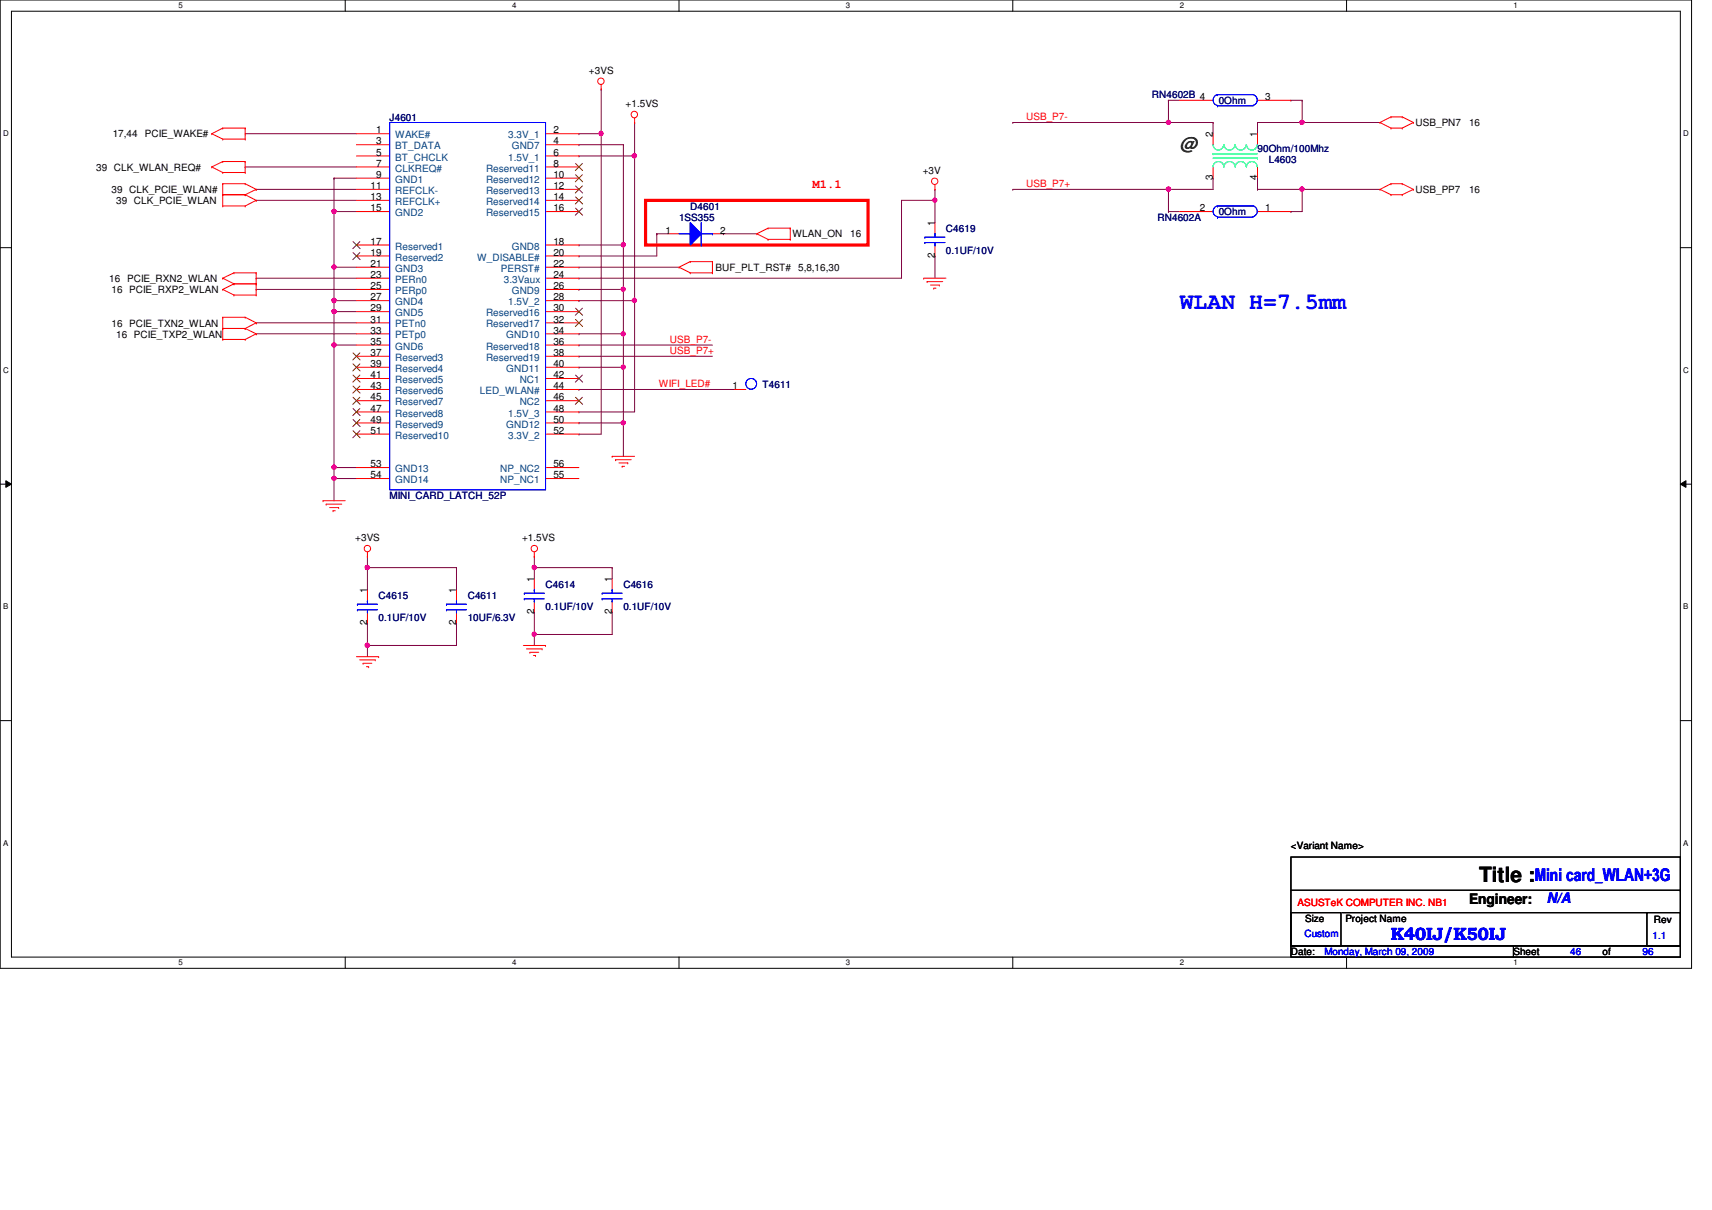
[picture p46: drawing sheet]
<svg xmlns="http://www.w3.org/2000/svg" width="297mm" height="210mm" viewBox="0 0 297 210" stroke-linecap="round" stroke-linejoin="round" font-family="sans-serif">
<defs><g id="words">
<text font-size="4" fill="#00f" x="204.7" y="53.6">WLAN H=7.5mm</text>
<text font-size="3.6" x="256.6" y="153">Title :</text>
<text font-size="3" fill="#008000" x="204.7" y="26">@</text>
<g font-size="3" fill="#00f">
<text x="266.3" y="152.9">Mini card_WLAN+3G</text>
<text x="241.3" y="163.1">K40IJ/K50IJ</text>
</g>
<text font-size="2.5" x="254.9" y="156.8">Engineer:</text>
<text font-size="2.5" fill="#00f" x="268.4" y="156.7">N/A</text>
<text font-size="2.1" fill="#f00" x="141" y="32.6">M1.1</text>
<g font-size="1.7">
<text x="102.2" y="12.8">+3VS</text>
<text x="219.5" y="17.4">3</text>
<text x="19.6" y="23.8">17,44</text>
<text x="25.1" y="23.8">PCIE_WAKE#</text>
<text x="65.3" y="23.2">1</text>
<text x="96" y="23.2">2</text>
<text x="108.5" y="18.6">+1.5VS</text>
<text x="210.4" y="23.7" transform="rotate(-90 210.4 23.7)">2</text>
<text x="218.1" y="23.7" transform="rotate(-90 218.1 23.7)">1</text>
<text x="245.6" y="21.9">USB_PN7</text>
<text x="254.9" y="21.9">16</text>
<text x="16.7" y="29.6">39 CLK_WLAN_REQ#</text>
<text x="65.3" y="25.1">3</text>
<text x="65.3" y="27">5</text>
<text x="65.3" y="28.9">7</text>
<text x="96" y="25.1">4</text>
<text x="96" y="27">6</text>
<text x="96" y="28.9">8</text>
<text x="19.3" y="33.5">39 CLK_PCIE_WLAN#</text>
<text x="20.1" y="35.4">39 CLK_PCIE_WLAN</text>
<text x="64.3" y="32.8">11</text>
<text x="64.3" y="34.7">13</text>
<text x="65.3" y="30.9">9</text>
<text x="96" y="30.9">10</text>
<text x="96" y="32.8">12</text>
<text x="96" y="34.7">14</text>
<text x="160.1" y="30.2">+3V</text>
<text x="210.4" y="31.3" transform="rotate(-90 210.4 31.3)">3</text>
<text x="218.1" y="31.3" transform="rotate(-90 218.1 31.3)">4</text>
<text x="245.6" y="33.5">USB_PP7</text>
<text x="254.9" y="33.5">16</text>
<text x="64.3" y="36.7">15</text>
<text x="96" y="36.7">16</text>
<text x="115.5" y="40.5">1</text>
<text x="125" y="40.5">2</text>
<text x="137.5" y="41.2">WLAN_ON</text>
<text x="147.5" y="41.2">16</text>
<text x="162.2" y="39.2" transform="rotate(-90 162.2 39.2)">1</text>
<text x="208.1" y="36.7">2</text>
<text x="219.5" y="36.7">1</text>
<text x="64.3" y="42.5">17</text>
<text x="64.3" y="44.4">19</text>
<text x="64.3" y="46.3">21</text>
<text x="96" y="42.5">18</text>
<text x="96" y="44.4">20</text>
<text x="96" y="46.3">22</text>
<text x="124.2" y="47">BUF_PLT_RST# 5,8,16,30</text>
<text x="162.2" y="44.8" transform="rotate(-90 162.2 44.8)">2</text>
<text x="19" y="48.9">16 PCIE_RXN2_WLAN</text>
<text x="19.3" y="50.8">16 PCIE_RXP2_WLAN</text>
<text x="64.3" y="48.2">23</text>
<text x="64.3" y="50.2">25</text>
<text x="64.3" y="52.1">27</text>
<text x="96" y="48.2">24</text>
<text x="96" y="50.2">26</text>
<text x="96" y="52.1">28</text>
<text x="19.3" y="56.6">16 PCIE_TXN2_WLAN</text>
<text x="20.1" y="58.6">16 PCIE_TXP2_WLAN</text>
<text x="64.3" y="54">29</text>
<text x="64.3" y="56">31</text>
<text x="64.3" y="57.9">33</text>
<text x="64.3" y="59.8">35</text>
<text x="96" y="54">30</text>
<text x="96" y="56">32</text>
<text x="96" y="57.9">34</text>
<text x="96" y="59.8">36</text>
<text x="64.3" y="61.8">37</text>
<text x="64.3" y="63.7">39</text>
<text x="64.3" y="65.6">41</text>
<text x="96" y="61.8">38</text>
<text x="96" y="63.7">40</text>
<text x="96" y="65.6">42</text>
<text x="64.3" y="67.5">43</text>
<text x="64.3" y="69.5">45</text>
<text x="64.3" y="71.4">47</text>
<text x="96" y="67.5">44</text>
<text x="96" y="69.5">46</text>
<text x="96" y="71.4">48</text>
<text x="127.1" y="67.5">1</text>
<text x="64.3" y="73.3">49</text>
<text x="64.3" y="75.3">51</text>
<text x="96" y="73.3">50</text>
<text x="96" y="75.3">52</text>
<text x="64.3" y="81.1">53</text>
<text x="64.3" y="83">54</text>
<text x="96" y="81.1">56</text>
<text x="96" y="83">55</text>
<text x="61.6" y="93.9">+3VS</text>
<text x="90.6" y="93.9">+1.5VS</text>
<text x="92.7" y="101" transform="rotate(-90 92.7 101)">1</text>
<text x="106.2" y="101" transform="rotate(-90 106.2 101)">1</text>
<text x="63.7" y="102.9" transform="rotate(-90 63.7 102.9)">1</text>
<text x="79.2" y="102.9" transform="rotate(-90 79.2 102.9)">1</text>
<text x="92.7" y="106.6" transform="rotate(-90 92.7 106.6)">2</text>
<text x="106.2" y="106.6" transform="rotate(-90 106.2 106.6)">2</text>
<text x="63.7" y="108.5" transform="rotate(-90 63.7 108.5)">2</text>
<text x="79.2" y="108.5" transform="rotate(-90 79.2 108.5)">2</text>
<text x="224" y="147.4">&lt;Variant Name&gt;</text>
<text x="226.5" y="159.9">Size</text>
<text x="233.4" y="159.9">Project Name</text>
<text x="286.9" y="160.1">Rev</text>
<text x="224" y="165.7">Date:</text>
<text x="262.6" y="165.7">Sheet</text>
<text x="278" y="165.7">of</text>
</g>
<g font-size="1.7" fill="#000080">
<text x="199.9" y="17.1">RN4602B 4</text>
<text x="67.6" y="20.9">J4601</text>
<text x="211.5" y="18">0Ohm</text>
<text x="218.2" y="26.3">90Ohm/100Mhz</text>
<text x="220.1" y="28.3">L4603</text>
<text x="117.8" y="38.3">1SS355</text>
<text x="119.8" y="36.4">D4601</text>
<text x="164.1" y="40.2">C4619</text>
<text x="200.8" y="38.3">RN4602A</text>
<text x="211.5" y="37.3">0Ohm</text>
<text x="164.1" y="44.1">0.1UF/10V</text>
<text x="132.3" y="67.3">T4611</text>
<text x="67.6" y="86.6">MINI_CARD_LATCH_52P</text>
<text x="65.7" y="103.9">C4615</text>
<text x="65.7" y="107.8">0.1UF/10V</text>
<text x="81.1" y="103.9">C4611</text>
<text x="81.1" y="107.8">10UF/6.3V</text>
<text x="94.7" y="102">C4614</text>
<text x="94.7" y="105.9">0.1UF/10V</text>
<text x="108.2" y="102">C4616</text>
<text x="108.2" y="105.9">0.1UF/10V</text>
</g>
<g font-size="1.7" fill="#f00">
<text x="178.1" y="20.9">USB_P7-</text>
<text x="178.1" y="32.5">USB_P7+</text>
<text x="116.2" y="59.5">USB_P7-</text>
<text x="116.2" y="61.4">USB_P7+</text>
<text x="114.3" y="67.2">WIFI_LED#</text>
<text x="225.1" y="157.2">ASUSTeK COMPUTER INC. NB1</text>
</g>
<g font-size="1.7" fill="#004080">
<text x="68.6" y="24">WAKE#</text>
<text x="68.6" y="25.9">BT_DATA</text>
<text x="68.6" y="27.9">BT_CHCLK</text>
<text x="68.6" y="29.8">CLKREQ#</text>
<text x="84.3" y="29.8">Reserved11</text>
<text x="88.2" y="24">3.3V_1</text>
<text x="88.2" y="27.9">1.5V_1</text>
<text x="88.8" y="25.9">GND7</text>
<text x="68.6" y="31.7">GND1</text>
<text x="68.6" y="33.7">REFCLK-</text>
<text x="68.6" y="35.6">REFCLK+</text>
<text x="84.3" y="31.7">Reserved12</text>
<text x="84.3" y="33.7">Reserved13</text>
<text x="84.3" y="35.6">Reserved14</text>
<text x="68.6" y="37.5">GND2</text>
<text x="84.3" y="37.5">Reserved15</text>
<text x="68.6" y="43.3">Reserved1</text>
<text x="68.6" y="45.2">Reserved2</text>
<text x="68.6" y="47.2">GND3</text>
<text x="82.8" y="45.2">W_DISABLE#</text>
<text x="86.9" y="47.2">PERST#</text>
<text x="88.8" y="43.3">GND8</text>
<text x="68.6" y="49.1">PERn0</text>
<text x="68.6" y="51">PERp0</text>
<text x="68.6" y="53">GND4</text>
<text x="87.4" y="49.1">3.3Vaux</text>
<text x="88.2" y="53">1.5V_2</text>
<text x="88.8" y="51">GND9</text>
<text x="68.6" y="54.9">GND5</text>
<text x="68.6" y="56.8">PETn0</text>
<text x="68.6" y="58.7">PETp0</text>
<text x="84.3" y="54.9">Reserved16</text>
<text x="84.3" y="56.8">Reserved17</text>
<text x="87.8" y="58.7">GND10</text>
<text x="68.6" y="60.7">GND6</text>
<text x="68.6" y="62.6">Reserved3</text>
<text x="68.6" y="64.5">Reserved4</text>
<text x="84.3" y="60.7">Reserved18</text>
<text x="84.3" y="62.6">Reserved19</text>
<text x="87.8" y="64.5">GND11</text>
<text x="68.6" y="66.5">Reserved5</text>
<text x="68.6" y="68.4">Reserved6</text>
<text x="68.6" y="70.3">Reserved7</text>
<text x="83.3" y="68.4">LED_WLAN#</text>
<text x="90.2" y="66.5">NC1</text>
<text x="90.2" y="70.3">NC2</text>
<text x="68.6" y="72.3">Reserved8</text>
<text x="68.6" y="74.2">Reserved9</text>
<text x="68.6" y="76.1">Reserved10</text>
<text x="87.8" y="74.2">GND12</text>
<text x="88.2" y="72.3">1.5V_3</text>
<text x="88.2" y="76.1">3.3V_2</text>
<text x="68.6" y="81.9">GND13</text>
<text x="68.6" y="83.8">GND14</text>
<text x="86.8" y="81.9">NP_NC2</text>
<text x="86.8" y="83.8">NP_NC1</text>
</g>
<g font-size="1.7" fill="#00f">
<text x="226.3" y="162.6">Custom</text>
<text x="229.8" y="165.7">Monday, March 09, 2009</text>
<text x="272.5" y="165.7">46</text>
<text x="285" y="165.7">96</text>
<text x="286.7" y="162.8">1.1</text>
</g>
<g font-size="1.4">
<text x="30.9" y="1.4">5</text>
<text x="88.9" y="1.4">4</text>
<text x="146.8" y="1.4">3</text>
<text x="204.7" y="1.4">2</text>
<text x="262.6" y="1.4">1</text>
<text x=".5" y="23.7">D</text>
<text x="292.1" y="23.7">D</text>
<text x=".5" y="64.7">C</text>
<text x="292.1" y="64.7">C</text>
<text x=".5" y="105.7">B</text>
<text x="292.1" y="105.7">B</text>
<text x=".5" y="146.7">A</text>
<text x="292.1" y="146.7">A</text>
<text x="30.9" y="167.5">5</text>
<text x="88.9" y="167.5">4</text>
<text x="146.8" y="167.5">3</text>
<text x="204.7" y="167.5">2</text>
<text x="262.6" y="167.5">1</text>
</g>
</g></defs>
<path d="M0 0h293.5v168h-293.5zM2 1.9h289.5v164.1h-289.5z" fill="none" stroke="#000" stroke-width=".17"/>
<g fill="#fff">
<path d="M30.9 .2h.8v1.5h-.8z"/>
<path d="M30.9 166.2h.8v1.6h-.8z"/>
</g>
<path d="M59.9 0v1.9M59.9 166v2" fill="none" stroke="#000" stroke-width=".17"/>
<g fill="#fff">
<path d="M88.9 .2h.7v1.5h-.7z"/>
<path d="M88.9 166.2h.7v1.6h-.7z"/>
</g>
<path d="M117.8 0v1.9M117.8 166v2" fill="none" stroke="#000" stroke-width=".17"/>
<g fill="#fff">
<path d="M146.8 .2h.7v1.5h-.7z"/>
<path d="M146.8 166.2h.7v1.6h-.7z"/>
</g>
<path d="M175.7 0v1.9M175.7 166v2" fill="none" stroke="#000" stroke-width=".17"/>
<g fill="#fff">
<path d="M204.7 .2h.7v1.5h-.7z"/>
<path d="M204.7 166.2h.7v1.6h-.7z"/>
</g>
<path d="M233.6 0v1.9M233.6 166v2" fill="none" stroke="#000" stroke-width=".17"/>
<g fill="#fff">
<path d="M262.6 .2h.8v1.5h-.8z"/>
<path d="M262.6 166.2h.8v1.6h-.8z"/>
<path d="M.5 22.4h1v1.6h-1z"/>
<path d="M292.1 22.4h.9v1.6h-.9z"/>
<path d="M.5 63.5h1v1.5h-1z"/>
<path d="M292.1 63.5h.9v1.5h-.9z"/>
</g>
<path d="M0 43h2M291.5 43h2" fill="none" stroke="#000" stroke-width=".17"/>
<g fill="#fff">
<path d="M.5 104.5h.9v1.5h-.9z"/>
<path d="M292.1 104.5h.8v1.5h-.8z"/>
</g>
<path d="M0 84h2M1 83.4l1 .6-1 .5zM291.5 84l1-.6v1.1zM291.5 84h2" fill="none" stroke="#000" stroke-width=".17"/>
<path d="M1 83.4l1 .6-1 .5zM291.5 84l1-.6v1.1z" fill="#000"/>
<g fill="#fff">
<path d="M.5 145.5h.9v1.5h-.9z"/>
<path d="M292.1 145.5h.8v1.5h-.8z"/>
</g>
<path d="M0 125h2M291.5 125h2" fill="none" stroke="#000" stroke-width=".17"/>
<path d="M63.8 98.5h.1M63.8 98.5v3.8M92.7 96.5h.1M92.7 96.5v2" fill="none" stroke="#800040" stroke-width=".17"/>
<circle cx="63.7" cy="98.4" r=".37" fill="#f0f"/>
<circle cx="63.7" cy="98.4" r=".37" fill="none" stroke="#f0f" stroke-width=".17"/>
<path d="M79.2 98.5h.1M79.2 98.5v3.8M63.8 108.1h.1M63.8 112h.1M63.8 108.1v5.8M92.7 110.1h.1M92.7 110.1v1.9" fill="none" stroke="#800040" stroke-width=".17"/>
<circle cx="63.7" cy="111.9" r=".37" fill="#f0f"/>
<circle cx="63.7" cy="111.9" r=".37" fill="none" stroke="#f0f" stroke-width=".17"/>
<path d="M106.2 98.5h.1M106.2 98.5v1.9M92.7 110.1h.1M92.7 110.1h13.5" fill="none" stroke="#800040" stroke-width=".17"/>
<circle cx="92.7" cy="110" r=".38" fill="#f0f"/>
<circle cx="92.7" cy="110" r=".38" fill="none" stroke="#f0f" stroke-width=".17"/>
<path d="M92.7 98.5h.1M92.7 98.5h13.5M79.2 108.1h.1M79.2 108.1v3.9" fill="none" stroke="#800040" stroke-width=".17"/>
<circle cx="92.7" cy="98.4" r=".37" fill="#f0f"/>
<circle cx="92.7" cy="98.4" r=".37" fill="none" stroke="#f0f" stroke-width=".17"/>
<path d="M92.7 98.5h.1M92.7 98.5v1.9M63.8 112h.1M63.8 112h15.4M106.2 106.2h.1M106.2 106.2v3.9" fill="none" stroke="#800040" stroke-width=".17"/>
<circle cx="63.7" cy="111.9" r=".37" fill="#f0f"/>
<circle cx="63.7" cy="111.9" r=".37" fill="none" stroke="#f0f" stroke-width=".17"/>
<path d="M202.7 17.4h.1M202.7 17.4h2M202.7 36.7h.1M202.7 21.3h.1M202.7 36.7h2M202.7 21.3h7.8" fill="none" stroke="#800040" stroke-width=".17"/>
<circle cx="202.7" cy="21.2" r=".37" fill="#f0f"/>
<circle cx="202.7" cy="21.2" r=".37" fill="none" stroke="#f0f" stroke-width=".17"/>
<path d="M202.7 32.9h.1M202.7 32.9h7.8M225.9 32.9h.1M225.9 32.9v3.8" fill="none" stroke="#800040" stroke-width=".17"/>
<circle cx="202.7" cy="32.8" r=".38" fill="#f0f"/>
<circle cx="202.7" cy="32.8" r=".38" fill="none" stroke="#f0f" stroke-width=".17"/>
<path d="M218.2 32.9h.1M218.2 32.9h7.7" fill="none" stroke="#800040" stroke-width=".17"/>
<circle cx="225.9" cy="32.8" r=".38" fill="#f0f"/>
<circle cx="225.9" cy="32.8" r=".38" fill="none" stroke="#f0f" stroke-width=".17"/>
<g fill="none" stroke="#800040" stroke-width=".17">
<path d="M225.9 17.4h.1M225.9 17.4v3.9M202.7 32.9h.1M202.7 32.9v3.8M210.5 30.9h.1M210.5 21.3h.1M210.5 21.3v1.9M210.5 30.9v2M218.2 21.3h.1M218.2 30.9h.1M218.2 21.3v1.9M218.2 30.9v2"/>
<path d="M225.9 21.3h.1M225.9 21.3h13.5"/>
</g>
<circle cx="225.9" cy="21.2" r=".37" fill="#f0f"/>
<circle cx="225.9" cy="21.2" r=".37" fill="none" stroke="#f0f" stroke-width=".17"/>
<g fill="none" stroke="#800040" stroke-width=".17">
<path d="M202.7 17.4h.1M202.7 17.4v3.9h-27M224 17.4h.1M224 17.4h1.9M175.7 32.9h.1M175.7 21.3h.1M175.7 32.9h27M218.2 21.3h.1M218.2 21.3h7.7M224 36.7h.1M224 36.7h1.9M225.9 32.9h.1"/>
<path d="M225.9 32.9h13.5M63.8 96.5h.1M63.8 98.5h.1M63.8 96.5v2M63.8 98.5h15.4"/>
</g>
<circle cx="63.7" cy="98.4" r=".37" fill="#f0f"/>
<circle cx="63.7" cy="98.4" r=".37" fill="none" stroke="#f0f" stroke-width=".17"/>
<path d="M44.4 32.9h.1M44.4 32.9h17.4M100.5 48.3h.1M100.5 48.3h55.9M108.2 42.5h.1M108.2 42.5v7.7M58 83h.1M58 83v3.9" fill="none" stroke="#800040" stroke-width=".17"/>
<circle cx="108.1" cy="42.5" r=".38" fill="#f0f"/>
<circle cx="108.1" cy="42.5" r=".38" fill="none" stroke="#f0f" stroke-width=".17"/>
<path d="M58 46.4h.1M58 46.4v5.8M100.5 71.5h.1M100.5 71.5h9.6" fill="none" stroke="#800040" stroke-width=".17"/>
<circle cx="58" cy="52.1" r=".38" fill="#f0f"/>
<circle cx="58" cy="52.1" r=".38" fill="none" stroke="#f0f" stroke-width=".17"/>
<circle cx="58" cy="46.3" r=".37" fill="#f0f"/>
<circle cx="58" cy="46.3" r=".37" fill="none" stroke="#f0f" stroke-width=".17"/>
<path d="M156.4 34.8h.1M156.4 34.8v13.5M156.4 34.8h5.8M162.2 34.8h.1M58 52.2h.1M58 52.2h3.8" fill="none" stroke="#800040" stroke-width=".17"/>
<circle cx="162.2" cy="34.7" r=".37" fill="#f0f"/>
<circle cx="162.2" cy="34.7" r=".37" fill="none" stroke="#f0f" stroke-width=".17"/>
<path d="M162.2 34.8h.1M162.2 34.8v3.8M100.5 73.4h.1M108.2 63.7h.1M108.2 63.7v9.7h-7.7" fill="none" stroke="#800040" stroke-width=".17"/>
<circle cx="108.1" cy="63.7" r=".37" fill="#f0f"/>
<circle cx="108.1" cy="63.7" r=".37" fill="none" stroke="#f0f" stroke-width=".17"/>
<g fill="none" stroke="#800040" stroke-width=".17">
<path d="M100.5 25.1h.1M100.5 25.1h7.7M108.2 25.1h.1M108.2 25.1v17.4M110.1 27.1h.1M110.1 27.1v25.1h-9.6M44.4 56h.1M44.4 57.9h.1M44.4 56h17.4M44.4 57.9h17.4M58 54.1h.1M58 54.1h3.8"/>
<path d="M100.5 44.4h.1M100.5 52.2h.1M100.5 44.4h13.5"/>
</g>
<circle cx="110.1" cy="27" r=".37" fill="#f0f"/>
<circle cx="110.1" cy="27" r=".37" fill="none" stroke="#f0f" stroke-width=".17"/>
<path d="M110.1 52.2h.1M110.1 52.2v19.3" fill="none" stroke="#800040" stroke-width=".17"/>
<circle cx="110.1" cy="52.1" r=".38" fill="#f0f"/>
<circle cx="110.1" cy="52.1" r=".38" fill="none" stroke="#f0f" stroke-width=".17"/>
<path d="M44.4 34.8h.1M44.4 34.8h17.4M108.2 57.9h.1M108.2 57.9v5.8h-7.7M100.5 63.7h.1" fill="none" stroke="#800040" stroke-width=".17"/>
<circle cx="108.1" cy="57.9" r=".38" fill="#f0f"/>
<circle cx="108.1" cy="57.9" r=".38" fill="none" stroke="#f0f" stroke-width=".17"/>
<g fill="none" stroke="#800040" stroke-width=".17">
<path d="M58 59.9h.1M58 59.9h3.8M100.5 50.2h.1M100.5 59.9h.1M100.5 57.9h.1M100.5 50.2h7.7M100.5 59.9h23.1M108.2 50.2h.1M108.2 50.2v7.7h-7.7M162.2 44.4h.1M162.2 44.4v3.9M100.5 67.6h.1"/>
<path d="M100.5 75.3h.1M100.5 61.8h.1M100.5 67.6h27M100.5 75.3h3.8M100.5 61.8h23.1"/>
</g>
<circle cx="108.1" cy="50.2" r=".37" fill="#f0f"/>
<circle cx="108.1" cy="50.2" r=".37" fill="none" stroke="#f0f" stroke-width=".17"/>
<path d="M100.5 27.1h.1M110.1 21.3h.1M110.1 21.3v5.8h-9.6M44.4 50.2h.1M44.4 48.3h.1M44.4 50.2h17.4M44.4 48.3h17.4M100.5 46.4h.1M100.5 46.4h17.3M108.2 73.4h.1M108.2 73.4v5.8" fill="none" stroke="#800040" stroke-width=".17"/>
<circle cx="108.1" cy="73.3" r=".37" fill="#f0f"/>
<circle cx="108.1" cy="73.3" r=".37" fill="none" stroke="#f0f" stroke-width=".17"/>
<path d="M58 59.9h.1M58 59.9v21.2" fill="none" stroke="#800040" stroke-width=".17"/>
<circle cx="58" cy="59.8" r=".37" fill="#f0f"/>
<circle cx="58" cy="59.8" r=".37" fill="none" stroke="#f0f" stroke-width=".17"/>
<path d="M104.3 23.2h.1M104.3 23.2v52.1M58 81.1h.1M58 81.1h3.8" fill="none" stroke="#800040" stroke-width=".17"/>
<circle cx="104.3" cy="23.2" r=".38" fill="#f0f"/>
<circle cx="104.3" cy="23.2" r=".38" fill="none" stroke="#f0f" stroke-width=".17"/>
<path d="M42.5 29h.1M42.5 23.2h.1M42.5 23.2h19.3M42.5 29h19.3M58 30.9h.1M58 30.9h3.8M100.5 23.2h.1M100.5 23.2h3.8M100.5 42.5h.1M100.5 42.5h7.7M58 81.1h.1M58 81.1v1.9" fill="none" stroke="#800040" stroke-width=".17"/>
<circle cx="58" cy="83" r=".37" fill="#f0f"/>
<circle cx="58" cy="83" r=".37" fill="none" stroke="#f0f" stroke-width=".17"/>
<circle cx="58" cy="81.1" r=".38" fill="#f0f"/>
<circle cx="58" cy="81.1" r=".38" fill="none" stroke="#f0f" stroke-width=".17"/>
<path d="M104.3 15.5h.1M104.3 15.5v7.7M58 36.7h.1M58 36.7v9.7M58 83h.1M58 83h3.8" fill="none" stroke="#800040" stroke-width=".17"/>
<circle cx="58" cy="36.7" r=".37" fill="#f0f"/>
<circle cx="58" cy="36.7" r=".37" fill="none" stroke="#f0f" stroke-width=".17"/>
<path d="M58 46.4h.1M58 52.2h.1M58 54.1h.1M58 46.4h3.8M58 52.2v7.7" fill="none" stroke="#800040" stroke-width=".17"/>
<circle cx="58" cy="54" r=".37" fill="#f0f"/>
<circle cx="58" cy="54" r=".37" fill="none" stroke="#f0f" stroke-width=".17"/>
<g fill="none" stroke="#800040" stroke-width=".17">
<path d="M58 36.7h.1M58 30.9h.1M58 36.7h3.8M58 30.9v5.8M162.2 32.9h.1M162.2 32.9v1.9M114 40.6h.1M114 40.6v3.8M114 40.6h1.9M125.5 40.6h.1M125.5 40.6h5.8M92.7 106.2h.1"/>
<path d="M92.7 106.2v3.9"/>
</g>
<g fill="none" stroke="#f00" stroke-width=".17">
<path d="M104.3 15.5h.1M104.3 14.7v.8M204.7 17.4h5.8M218.2 17.4h5.8M36.7 23.2h.1M36.7 29h.1M36.7 23.2l1.9 .9M36.7 29l1.9 .9M38.6 22.2h.1M38.6 24.1h.1M38.6 28h.1M38.6 29.9h.1"/>
<path d="M38.6 33.8h.1M38.6 31.9h.1M38.6 35.7h.1M38.6 22.2h3.9M38.6 33.8h3.9M38.6 31.9h3.9M38.6 31.9v3.8M38.6 22.2l-1.9 1M38.6 24.1h3.9M38.6 28l-1.9 1M38.6 28h3.9M38.6 29.9h3.9"/>
<path d="M38.6 35.7h3.9M42.5 22.2h.1M42.5 24.1h.1M42.5 28h.1M42.5 29.9h.1M42.5 31.9h.1M42.5 33.8h.1M42.5 35.7h.1M42.5 22.2v1.9M42.5 28v1.9M42.5 31.9l1.9 1M42.5 33.8l1.9 1"/>
<path d="M44.4 32.9h.1M44.4 34.8h.1M44.4 32.9l-1.9 .9M44.4 34.8l-1.9 .9M61.8 36.7h5.8M61.8 23.2h5.8M61.8 25.1h5.8M61.8 27.1h5.8M61.8 29h5.8M61.8 30.9h5.8M61.8 32.9h5.8M61.8 34.8h5.8"/>
<path d="M94.7 36.7h5.8M94.7 23.2h5.8M94.7 25.1h5.8M94.7 27.1h5.8M94.7 29h5.8M94.7 30.9h5.8M94.7 32.9h5.8M94.7 34.8h5.8M110.1 21.3h.1M110.1 20.5v.8M133.3 39.6h.1M133.3 39.6l-2 1"/>
<path d="M133.3 39.6h3.8M137.1 39.6h.1M137.1 39.6v1.9M162.2 32.9h.1M162.2 32v.9M204.7 36.7h5.8M210.5 23.2v1.9M210.5 29v1.9M218.2 36.7h5.8M218.2 23.2v1.9M218.2 29v1.9M239.4 21.3h.1"/>
<path d="M239.4 32.9h.1M239.4 21.3l1.9 .9M239.4 32.9l1.9 .9M241.3 22.2h.1M241.3 20.3h.1M241.3 33.8h.1M241.3 31.9h.1M241.3 22.2h2M241.3 20.3l-1.9 1M241.3 20.3h2M241.3 33.8h2M241.3 31.9l-1.9 1"/>
<path d="M241.3 31.9h2M243.3 22.2h.1M243.3 20.3h.1M243.3 33.8h.1M243.3 31.9h.1M243.3 20.3l1.9 1M243.3 31.9l1.9 1M245.2 21.3h.1M245.2 32.9h.1M245.2 21.3l-1.9 .9M245.2 32.9l-1.9 .9M38.6 57h.1"/>
<path d="M38.6 55h.1M38.6 58.9h.1M38.6 50.2h.1M38.6 48.3h.1M38.6 55h3.9M38.6 57h3.9M38.6 55v3.9M38.6 58.9h3.9M38.6 50.2l2 1M38.6 48.3l2 .9M40.6 49.2h.1M40.6 51.2h.1"/>
<path d="M40.6 47.3h.1M40.6 49.2l-2 1M40.6 49.2h3.8M40.6 51.2h3.8M40.6 47.3l-2 1M40.6 47.3h3.8M42.5 55h.1M42.5 57h.1M42.5 58.9h.1M42.5 55l1.9 1M42.5 57l1.9 .9M44.4 56h.1"/>
<path d="M44.4 57.9h.1M44.4 49.2h.1M44.4 51.2h.1M44.4 47.3h.1M44.4 56l-1.9 1M44.4 57.9l-1.9 1M44.4 47.3v3.9M61.8 48.3h5.8M61.8 42.5h5.8M61.8 44.4h5.8M61.8 46.4h5.8M61.8 50.2h5.8"/>
<path d="M61.8 52.2h5.8M61.8 54.1h5.8M61.8 56h5.8M61.8 57.9h5.8M61.8 59.9h5.8M94.7 48.3h5.8M94.7 42.5h5.8M94.7 44.4h5.8M94.7 46.4h5.8M94.7 50.2h5.8M94.7 52.2h5.8M94.7 54.1h5.8"/>
<path d="M94.7 56h5.8M94.7 57.9h5.8M94.7 59.9h5.8M115.9 40.6h1.9M117.8 46.4h.1M117.8 46.4l2 .9M119.8 45.4h.1M119.8 47.3h.1M119.8 47.3h3.8M119.8 45.4h3.8M119.8 45.4l-2 1M123.6 47.3h.1"/>
<path d="M123.6 45.4h.1M123.6 45.4v1.9M123.6 40.6h1.9M131.3 40.6h.1M131.3 40.6l2 .9M133.3 41.5h.1M133.3 41.5h3.8M137.1 41.5h.1M160.3 48.3h.1M160.3 48.3h3.8M160.9 48.9h.1M160.9 48.9h2.7"/>
<path d="M161.5 49.4h1.5M162 50h.1M162 50h.4M163 49.4h.1M61.8 61.8h5.8M61.8 63.7h5.8M61.8 65.7h5.8M61.8 67.6h5.8M61.8 69.5h5.8M61.8 71.5h5.8M61.8 73.4h5.8M61.8 75.3h5.8"/>
<path d="M94.7 61.8h5.8M94.7 63.7h5.8M94.7 65.7h5.8M94.7 67.6h5.8M94.7 69.5h5.8M94.7 71.5h5.8M94.7 73.4h5.8M94.7 75.3h5.8M106.2 79.2h.1M106.2 79.2h3.9M106.8 79.8h.1M106.8 79.8h2.7"/>
<path d="M127.5 67.6h1.9M56 86.9h.1M56 86.9h3.9M56.6 87.5h.1M56.6 87.5h2.7M57.2 88.1h1.6M57.8 88.6h.1M57.8 88.6h.4M58.8 88.1h.1M61.8 81.1h5.8M61.8 83h5.8M63.8 96.5h.1"/>
<path d="M63.8 95.8v.7M92.7 96.5h.1M92.7 95.8v.7M94.7 81.1h5.8M94.7 83h5.8M107.4 80.3h1.5M107.9 80.9h.1M107.9 80.9h.5M108.9 80.3h.1M61.8 113.9h3.9M62.4 114.5h2.7M63 115.1h.1"/>
<path d="M63 115.1h1.5M63.6 115.7h.4M63.8 102.3v2M63.8 106.2v1.9M64 115.7h.1M65.1 114.5h.1M65.7 113.9h.1M79.2 102.3v2M79.2 106.2v1.9M90.8 112h3.9M91.4 112.6h2.7M91.9 113.2h.1"/>
<path d="M91.9 113.2h1.6M92.5 113.7h.4M92.7 100.4v1.9M92.7 104.3v1.9M92.9 113.7h.1M94.1 112.6h.1M94.7 112h.1M106.2 100.4v1.9M106.2 104.3v1.9"/>
<circle cx="104.3" cy="14.1" r=".56"/>
<circle cx="110" cy="19.9" r=".56"/>
<circle cx="162.2" cy="31.4" r=".56"/>
<circle cx="63.7" cy="95.2" r=".56"/>
<circle cx="92.7" cy="95.2" r=".56"/>
</g>
<path d="M224 148.7h67.5v15.4h-67.5zM224 158.3h8.7v5.8h-8.7zM224 154.4h67.5M232.9 158.3h52.8M285.7 158.3h5.8v5.8h-5.8zM285.7 158.3h.1M291.5 154.4h.1M224 164.1h38.6v1.9h-38.6zM262.6 164.1h28.9v1.9h-28.9z" fill="none" stroke="#000" stroke-width=".17"/>
<path d="M112 34.8h38.6v7.7h-38.6z" fill="none" stroke="#f00" stroke-width=".55"/>
<g fill="none" stroke="#00f" stroke-width=".17">
<path d="M211.2 16.4a.96 .96 0 0 0-.7 1 .96 .96 0 0 0 .7 .9M211.2 18.4h.1M211.2 16.4h.1M211.2 18.4h6.2M211.2 16.4h6.2M217.5 16.4a.96 .96 0 0 1 .6 1 .96 .96 0 0 1-.7 .9M67.6 21.3h27.1v63.7h-27.1zM211.2 35.7a.96 .96 0 0 0-.7 1 .96 .96 0 0 0 .7 .9M211.2 37.7h.1M211.2 35.7h.1M211.2 37.7h6.2M211.2 35.7h6.2"/>
<path d="M217.5 35.7a.96 .96 0 0 1 .6 1 .96 .96 0 0 1-.7 .9M62 104.8h.1M62 105.8h.1M62 104.8h3.5M62 105.8h3.5M63.8 104.3h.1M63.8 106.2h.1M63.8 104.3v.5M63.8 105.8v.4M77.5 104.8h.1M77.5 105.8h.1M77.5 104.8h3.4"/>
<path d="M77.5 105.8h3.4M79.2 104.3h.1M79.2 106.2h.1M79.2 104.3v.5M79.2 105.8v.4M91 102.9h.1M91 103.9h.1M91 102.9h3.4M91 103.9h3.4M92.7 102.3h.1M92.7 104.3h.1M92.7 102.3v.6"/>
<path d="M92.7 103.9v.4M104.5 102.9h.1M104.5 103.9h.1M104.5 102.9h3.4M104.5 103.9h3.4M106.2 102.3h.1M106.2 104.3h.1M106.2 102.3v.6M106.2 103.9v.4"/>
<circle cx="130.3" cy="66.6" r=".94"/>
</g>
<path d="M210.5 26.7h.1M210.5 25.1a.93 .93 0 0 0 .9 .9 .93 .93 0 0 0 .9-.9M210.5 29a.93 .93 0 0 1 .9-1 .93 .93 0 0 1 .9 1M210.5 26.7h7.7M210.5 27.4h7.7M212.4 25.1a.95 .95 0 0 0 .9 .9 .95 .95 0 0 0 1-.9M212.4 29a.95 .95 0 0 1 .9-1 .95 .95 0 0 1 1 1M214.3 25.1a.95 .95 0 0 0 1 .9 .95 .95 0 0 0 .9-.9M214.3 29a.95 .95 0 0 1 1-1 .95 .95 0 0 1 .9 1M216.3 25.1a.93 .93 0 0 0 .9 .9 .93 .93 0 0 0 .9-.9M216.3 29a.93 .93 0 0 1 .9-1 .93 .93 0 0 1 .9 1M218.2 27.4h.1" fill="none" stroke="#00ff80" stroke-width=".17"/>
<g fill="none" stroke="#804000" stroke-width=".17">
<path d="M99.9 28.4l1.2 1.2M99.9 30.3l1.2 1.2M99.9 32.3l1.2 1.2M99.9 34.2l1.2 1.2M99.9 36.1l1.2 1.2M101 28.4l-1.2 1.2M101 32.3l-1.2 1.2M101 34.2l-1.2 1.2M101 36.1l-1.2 1.2M101 30.3l-1.2 1.2M61.3 41.9l1.2 1.2M61.3 43.8l1.2 1.2"/>
<path d="M62.4 41.9l-1.2 1.2M62.4 43.8l-1.2 1.2M99.9 53.5l1.2 1.2M99.9 55.4l1.2 1.2M101 53.5l-1.2 1.2M101 55.4l-1.2 1.2M61.3 61.2l1.2 1.2M61.3 63.1l1.2 1.2M61.3 65.1l1.2 1.2M61.3 67l1.2 1.2M61.3 68.9l1.2 1.2M61.3 70.9l1.2 1.2"/>
<path d="M61.3 72.8l1.2 1.2M61.3 74.7l1.2 1.2M62.4 61.2l-1.2 1.2M62.4 63.1l-1.2 1.2M62.4 65.1l-1.2 1.2M62.4 67l-1.2 1.2M62.4 68.9l-1.2 1.2M62.4 70.9l-1.2 1.2M62.4 72.8l-1.2 1.2M62.4 74.7l-1.2 1.2M99.9 65.1l1.2 1.2M99.9 68.9l1.2 1.2"/>
<path d="M101 65.1l-1.2 1.2M101 68.9l-1.2 1.2"/>
</g>
<path d="M119.8 38.6l1.9 2-1.9 1.9z" fill="#00f"/>
<path d="M119.8 38.6l1.9 2-1.9 1.9zM121.7 38.6v3.9M117.8 40.6h2M119.8 40.6h.1M121.7 42.5h.1M121.7 40.6h1.9M123.6 40.6h.1" fill="none" stroke="#00f" stroke-width=".17"/>
<path d="M119.8 38.6l1.9 2-1.9 1.9z" fill="#00f"/>
<g fill="none" stroke="#00f" stroke-width=".17">
<path d="M119.8 38.6l1.9 2-1.9 1.9zM121.7 38.6v3.9M117.8 40.6h2M119.8 40.6h.1M121.7 42.5h.1M121.7 40.6h1.9M123.6 40.6h.1M160.5 41.1h.1M160.5 42.1h.1M160.5 41.1h3.5M160.5 42.1h3.5M162.2 40.6h.1"/>
<path d="M162.2 42.5h.1M162.2 40.6v.5M162.2 42.1v.4"/>
</g>
<path d="M162.2 38.6v2M162.2 42.5v1.9" fill="none" stroke="#f00" stroke-width=".17"/>
<circle cx="63.7" cy="98.4" r=".37" fill="#f0f"/>
<circle cx="63.7" cy="98.4" r=".37" fill="none" stroke="#f0f" stroke-width=".17"/>
<circle cx="63.7" cy="111.9" r=".37" fill="#f0f"/>
<circle cx="63.7" cy="111.9" r=".37" fill="none" stroke="#f0f" stroke-width=".17"/>
<circle cx="92.7" cy="110" r=".38" fill="#f0f"/>
<circle cx="92.7" cy="110" r=".38" fill="none" stroke="#f0f" stroke-width=".17"/>
<circle cx="92.7" cy="98.4" r=".37" fill="#f0f"/>
<circle cx="92.7" cy="98.4" r=".37" fill="none" stroke="#f0f" stroke-width=".17"/>
<circle cx="63.7" cy="111.9" r=".37" fill="#f0f"/>
<circle cx="63.7" cy="111.9" r=".37" fill="none" stroke="#f0f" stroke-width=".17"/>
<circle cx="202.7" cy="21.2" r=".37" fill="#f0f"/>
<circle cx="202.7" cy="21.2" r=".37" fill="none" stroke="#f0f" stroke-width=".17"/>
<circle cx="202.7" cy="32.8" r=".38" fill="#f0f"/>
<circle cx="202.7" cy="32.8" r=".38" fill="none" stroke="#f0f" stroke-width=".17"/>
<circle cx="225.9" cy="32.8" r=".38" fill="#f0f"/>
<circle cx="225.9" cy="32.8" r=".38" fill="none" stroke="#f0f" stroke-width=".17"/>
<circle cx="225.9" cy="21.2" r=".37" fill="#f0f"/>
<circle cx="225.9" cy="21.2" r=".37" fill="none" stroke="#f0f" stroke-width=".17"/>
<circle cx="63.7" cy="98.4" r=".37" fill="#f0f"/>
<circle cx="63.7" cy="98.4" r=".37" fill="none" stroke="#f0f" stroke-width=".17"/>
<circle cx="108.1" cy="42.5" r=".38" fill="#f0f"/>
<circle cx="108.1" cy="42.5" r=".38" fill="none" stroke="#f0f" stroke-width=".17"/>
<circle cx="58" cy="52.1" r=".38" fill="#f0f"/>
<circle cx="58" cy="52.1" r=".38" fill="none" stroke="#f0f" stroke-width=".17"/>
<circle cx="58" cy="46.3" r=".37" fill="#f0f"/>
<circle cx="58" cy="46.3" r=".37" fill="none" stroke="#f0f" stroke-width=".17"/>
<circle cx="162.2" cy="34.7" r=".37" fill="#f0f"/>
<circle cx="162.2" cy="34.7" r=".37" fill="none" stroke="#f0f" stroke-width=".17"/>
<circle cx="108.1" cy="63.7" r=".37" fill="#f0f"/>
<circle cx="108.1" cy="63.7" r=".37" fill="none" stroke="#f0f" stroke-width=".17"/>
<circle cx="110.1" cy="27" r=".37" fill="#f0f"/>
<circle cx="110.1" cy="27" r=".37" fill="none" stroke="#f0f" stroke-width=".17"/>
<circle cx="110.1" cy="52.1" r=".38" fill="#f0f"/>
<circle cx="110.1" cy="52.1" r=".38" fill="none" stroke="#f0f" stroke-width=".17"/>
<circle cx="108.1" cy="57.9" r=".38" fill="#f0f"/>
<circle cx="108.1" cy="57.9" r=".38" fill="none" stroke="#f0f" stroke-width=".17"/>
<circle cx="108.1" cy="50.2" r=".37" fill="#f0f"/>
<circle cx="108.1" cy="50.2" r=".37" fill="none" stroke="#f0f" stroke-width=".17"/>
<circle cx="108.1" cy="73.3" r=".37" fill="#f0f"/>
<circle cx="108.1" cy="73.3" r=".37" fill="none" stroke="#f0f" stroke-width=".17"/>
<circle cx="58" cy="59.8" r=".37" fill="#f0f"/>
<circle cx="58" cy="59.8" r=".37" fill="none" stroke="#f0f" stroke-width=".17"/>
<circle cx="104.3" cy="23.2" r=".38" fill="#f0f"/>
<circle cx="104.3" cy="23.2" r=".38" fill="none" stroke="#f0f" stroke-width=".17"/>
<circle cx="58" cy="83" r=".37" fill="#f0f"/>
<circle cx="58" cy="83" r=".37" fill="none" stroke="#f0f" stroke-width=".17"/>
<circle cx="58" cy="81.1" r=".38" fill="#f0f"/>
<circle cx="58" cy="81.1" r=".38" fill="none" stroke="#f0f" stroke-width=".17"/>
<circle cx="58" cy="36.7" r=".37" fill="#f0f"/>
<circle cx="58" cy="36.7" r=".37" fill="none" stroke="#f0f" stroke-width=".17"/>
<circle cx="58" cy="54" r=".37" fill="#f0f"/>
<circle cx="58" cy="54" r=".37" fill="none" stroke="#f0f" stroke-width=".17"/>
<use href="#words"/>
</svg>
